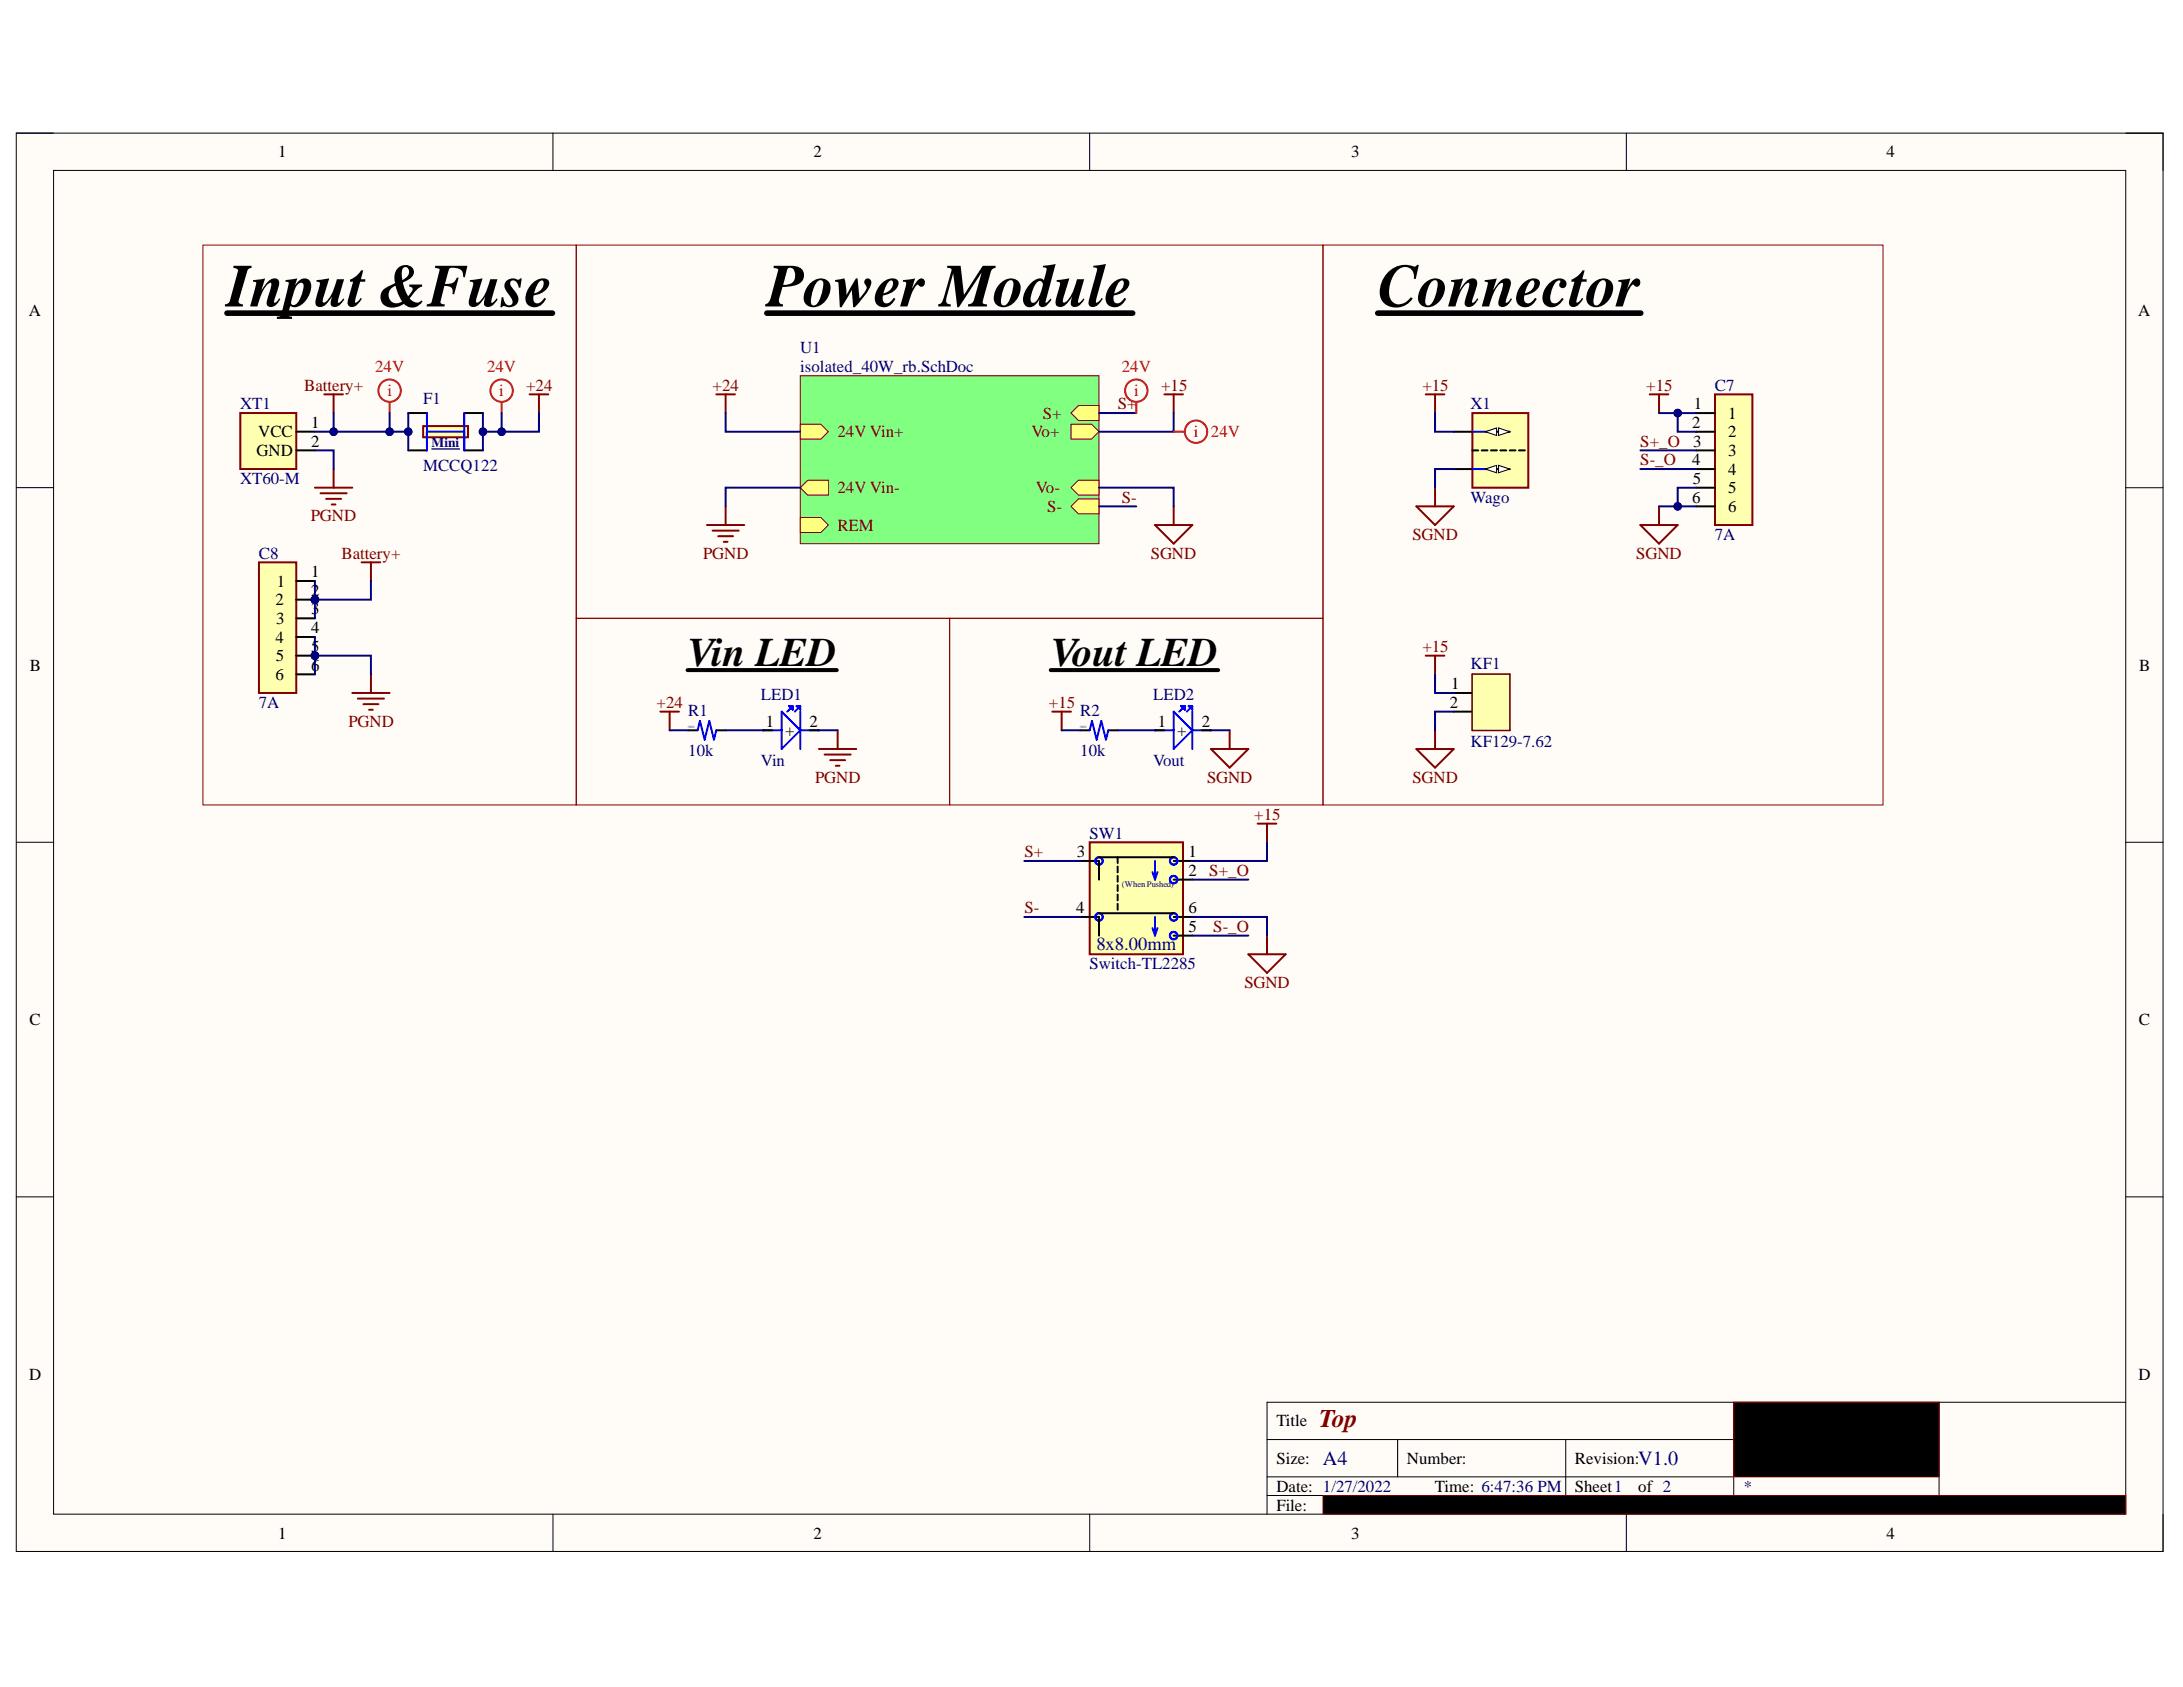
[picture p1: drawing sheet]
<svg xmlns="http://www.w3.org/2000/svg" width="279mm" height="216mm" viewBox="0 0 279 216" stroke-linecap="round" stroke-linejoin="round" font-family="sans-serif">
<defs><g id="words">
<g font-size="7.8">
<text x="29" y="39.2">Input &amp;Fuse</text>
<text x="98.1" y="39.2">Power Module</text>
<text x="176.3" y="39.2">Connector</text>
</g>
<g font-size="5.2">
<text x="88" y="85.2">Vin LED</text>
<text x="134.5" y="85.2">Vout LED</text>
</g>
<text font-size="3.3" fill="#800000" x="168.9" y="182.6">Top</text>
<g font-size="2.6" fill="#000080">
<text x="169.3" y="187.5">A4</text>
<text x="209.7" y="187.5">V1.0</text>
</g>
<text font-size="2.4" fill="#000080" x="140.3" y="121.6">8x8.00mm</text>
<g font-size="2.2">
<text x="35.6" y="20.1">1</text>
<text x="104.1" y="20.1">2</text>
<text x="172.9" y="20.1">3</text>
<text x="241.5" y="20.1">4</text>
<text x="3.7" y="40.4">A</text>
<text x="273.7" y="40.4">A</text>
<text x="216.8" y="52.4">1</text>
<text x="221.2" y="53.6">1</text>
<text x="32.8" y="58.4">GND</text>
<text x="33.1" y="56">VCC</text>
<text x="39.8" y="54.8">1</text>
<text x="39.8" y="57.2">2</text>
<text x="216.6" y="54.8">2</text>
<text x="216.6" y="59.5">4</text>
<text x="216.7" y="57.2">3</text>
<text x="221.2" y="56">2</text>
<text x="221.2" y="58.4">3</text>
<text x="216.6" y="64.3">6</text>
<text x="216.7" y="62">5</text>
<text x="221.2" y="60.7">4</text>
<text x="221.2" y="63.1">5</text>
<text x="221.2" y="65.5">6</text>
<text x="35.3" y="77.5">2</text>
<text x="35.4" y="75.1">1</text>
<text x="39.8" y="73.9">1</text>
<text x="39.8" y="76.3">2</text>
<text x="35.3" y="82.2">4</text>
<text x="35.3" y="79.9">3</text>
<text x="39.8" y="78.6">3</text>
<text x="39.8" y="81.1">4</text>
<text x="39.8" y="83.4">5</text>
<text x="3.8" y="85.8">B</text>
<text x="35.3" y="87">6</text>
<text x="35.3" y="84.6">5</text>
<text x="39.8" y="85.8">6</text>
<text x="185.7" y="88.2">1</text>
<text x="273.8" y="85.8">B</text>
<text x="98" y="93">1</text>
<text x="100.5" y="94.2">+</text>
<text x="103.6" y="93">2</text>
<text x="148.2" y="93">1</text>
<text x="150.7" y="94.2">+</text>
<text x="153.8" y="93">2</text>
<text x="185.6" y="90.6">2</text>
<text x="137.8" y="109.7">3</text>
<text x="152.1" y="109.7">1</text>
<text x="152.1" y="112.1">2</text>
<text x="137.7" y="116.9">4</text>
<text x="152.1" y="119.2">5</text>
<text x="152.1" y="116.9">6</text>
<text x="3.8" y="131.2">C</text>
<text x="273.8" y="131.2">C</text>
<text x="3.7" y="176.6">D</text>
<text x="273.7" y="176.6">D</text>
<text x="163.4" y="182.5">Title</text>
<text x="163.4" y="187.3">Size:</text>
<text x="163.4" y="190.9">Date: 1/27/2022</text>
<text x="180.1" y="187.3">Number:</text>
<text x="183.6" y="190.9">Time: 6:47:36 PM</text>
<text x="201.6" y="187.3">Revision:</text>
<text x="201.6" y="190.9">Sheet1</text>
<text x="209.7" y="190.9">of 2</text>
<text x="35.6" y="196.9">1</text>
<text x="104.1" y="196.9">2</text>
<text x="163.4" y="193.3">File:</text>
<text x="172.9" y="196.9">3</text>
<text x="241.5" y="196.9">4</text>
</g>
<g font-size="2.2" fill="#f00">
<text x="48" y="47.6">24V</text>
<text x="62.3" y="47.6">24V</text>
<text x="143.6" y="47.6">24V</text>
<text x="49.6" y="50.7">i</text>
<text x="63.9" y="50.7">i</text>
<text x="145.1" y="50.7">i</text>
<text x="152.8" y="56">i</text>
<text x="155" y="56">24V</text>
</g>
<g font-size="2.2" fill="#000080">
<text x="102.4" y="45.2">U1</text>
<text x="102.4" y="47.6">isolated_40W_rb.SchDoc</text>
<text x="30.7" y="52.4">XT1</text>
<text x="54.1" y="51.7">F1</text>
<text x="188.2" y="52.4">X1</text>
<text x="219.5" y="50">C7</text>
<text x="30.7" y="62">XT60-M</text>
<text x="54.1" y="60.3">MCCQ122</text>
<text x="188.2" y="64.3">Wago</text>
<text x="33.1" y="71.5">C8</text>
<text x="219.5" y="69.1">7A</text>
<text x="97.4" y="89.6">LED1</text>
<text x="147.6" y="89.6">LED2</text>
<text x="188.2" y="85.6">KF1</text>
<text x="33.1" y="90.6">7A</text>
<text x="88.1" y="91.6">R1</text>
<text x="138.3" y="91.6">R2</text>
<text x="188.2" y="95.6">KF129-7.62</text>
<text x="88.1" y="96.8">10k</text>
<text x="97.4" y="98">Vin</text>
<text x="138.3" y="96.8">10k</text>
<text x="147.6" y="98">Vout</text>
<text x="139.4" y="107.3">SW1</text>
<text x="139.4" y="124">Switch-TL2285</text>
<text x="223.1" y="190.9">*</text>
</g>
<g font-size="2.2" fill="#800000">
<text x="38.9" y="50">Battery+</text>
<text x="67.3" y="50">+24</text>
<text x="91.2" y="50">+24</text>
<text x="133.5" y="53.6">S+</text>
<text x="143.1" y="52.4">S+</text>
<text x="148.6" y="50">+15</text>
<text x="182" y="50">+15</text>
<text x="210.7" y="50">+15</text>
<text x="107.2" y="56">24V Vin+</text>
<text x="132" y="56">Vo+</text>
<text x="209.9" y="57.2">S+_O</text>
<text x="209.9" y="59.5">S-_O</text>
<text x="107.2" y="63.1">24V Vin-</text>
<text x="132.6" y="63.1">Vo-</text>
<text x="134" y="65.5">S-</text>
<text x="143.6" y="64.3">S-</text>
<text x="39.8" y="66.7">PGND</text>
<text x="43.7" y="71.5">Battery+</text>
<text x="90" y="71.5">PGND</text>
<text x="107.2" y="67.9">REM</text>
<text x="147.3" y="71.5">SGND</text>
<text x="180.8" y="69.1">SGND</text>
<text x="209.4" y="71.5">SGND</text>
<text x="182" y="83.4">+15</text>
<text x="44.6" y="93">PGND</text>
<text x="84" y="90.6">+24</text>
<text x="134.2" y="90.6">+15</text>
<text x="104.3" y="100.1">PGND</text>
<text x="154.5" y="100.1">SGND</text>
<text x="180.8" y="100.1">SGND</text>
<text x="160.5" y="104.9">+15</text>
<text x="131.1" y="109.7">S+</text>
<text x="154.8" y="112.1">S+_O</text>
<text x="131.1" y="116.9">S-</text>
<text x="155.3" y="119.2">S-_O</text>
<text x="159.3" y="126.4">SGND</text>
</g>
<text font-size="1.7" fill="#000080" x="55.2" y="57.3">Mini</text>
<text font-size="1.1" fill="#000080" x="143.6" y="113.5">(WhenPushed)</text>
<g font-size=".4" fill="#00f">
<text x="88.1" y="93.1">0805</text>
<text x="138.3" y="93.1">0805</text>
</g>
</g></defs>
<path d="M2.1 17h274.7v181.6h-274.7z" fill-rule="evenodd" fill="#fffcf8"/>
<path d="M2.1 17h274.7v181.6h-274.7z" fill="none" stroke="#000" stroke-width=".13"/>
<path d="M6.9 21.8h265.2v172h-265.2z" fill-rule="evenodd" fill="#fffcf8"/>
<g fill="none" stroke="#000" stroke-width=".13">
<path d="M2.1 17h4.8M70.8 17v4.8M139.5 17v4.8M208.2 17v4.8M272.1 17h4.7v4.8M6.9 21.8h265.2v172h-265.2zM2.1 62.4h4.8M272.1 62.4h4.7M2.1 107.8h4.8M272.1 107.8h4.7M2.1 153.2h4.8M272.1 153.2h4.7"/>
<path d="M221.9 179.5v11.9M248.2 179.5v11.9M272.1 179.5h-109.9v14.3M70.8 193.8v4.8M139.5 193.8v4.8M162.2 184.2h59.7M162.2 191.4h109.9M162.2 189h59.7M178.9 184.2v4.8M200.4 184.2v7.2M208.2 193.8v4.8M276.8 193.8v4.8"/>
</g>
<g fill="#000">
<path d="M221.9 179.5h26.3v9.5h-26.3z" fill-rule="evenodd"/>
<path d="M169.3 191.4h102.8v2.4h-102.8z" fill-rule="evenodd"/>
</g>
<path d="M221.9 179.5h26.3v9.5h-26.3zM169.3 191.4h102.8v2.4h-102.8z" fill="none" stroke="#800000" stroke-width=".13"/>
<path d="M102.4 48.1h38.3v21.5h-38.3z" fill-rule="evenodd" fill="#80ff80"/>
<path d="M102.4 48.1h38.3v21.5h-38.3z" fill="none" stroke="#800000" stroke-width=".13"/>
<path d="M102.4 54.3h2.7l.9 .9-.9 1h-2.7z" fill-rule="evenodd" fill="#ffff80"/>
<path d="M102.4 54.3h2.7l.9 .9-.9 1h-2.7z" fill="none" stroke="#800000" stroke-width=".13"/>
<path d="M102.4 62.4l1-.9h2.6v1.9h-2.6z" fill-rule="evenodd" fill="#ffff80"/>
<path d="M102.4 62.4l1-.9h2.6v1.9h-2.6z" fill="none" stroke="#800000" stroke-width=".13"/>
<path d="M137.1 54.3h2.6l1 .9-1 1h-2.6z" fill-rule="evenodd" fill="#ffff80"/>
<path d="M137.1 54.3h2.6l1 .9-1 1h-2.6z" fill="none" stroke="#800000" stroke-width=".13"/>
<path d="M137.1 62.4l.9-.9h2.7v1.9h-2.7z" fill-rule="evenodd" fill="#ffff80"/>
<path d="M137.1 62.4l.9-.9h2.7v1.9h-2.7z" fill="none" stroke="#800000" stroke-width=".13"/>
<path d="M138 51.9h2.7v1.9h-2.7l-.9-.9z" fill-rule="evenodd" fill="#ffff80"/>
<path d="M138 51.9h2.7v1.9h-2.7l-.9-.9z" fill="none" stroke="#800000" stroke-width=".13"/>
<path d="M138 63.8h2.7v2h-2.7l-.9-1z" fill-rule="evenodd" fill="#ffff80"/>
<path d="M138 63.8h2.7v2h-2.7l-.9-1z" fill="none" stroke="#800000" stroke-width=".13"/>
<path d="M102.4 66.2h2.7l.9 1-.9 .9h-2.7z" fill-rule="evenodd" fill="#ffff80"/>
<path d="M102.4 66.2h2.7l.9 1-.9 .9h-2.7z" fill="none" stroke="#800000" stroke-width=".13"/>
<path d="M91.7 50.5h2.4M92.9 50.5v2.4M149 50.5h2.4M150.2 50.5v2.4M90.5 67.2h4.8M91.2 67.9h3.3M91.9 68.6h1.9M92.6 69.3h.5M92.9 64.8v2.4M147.8 67.2h4.8l-2.4 2.4zM150.2 64.8v2.4" fill="none" stroke="#800000" stroke-width=".25"/>
<path d="M30.7 52.9h7.2v7.1h-7.2z" fill-rule="evenodd" fill="#ffffb0"/>
<path d="M30.7 52.9h7.2v7.1h-7.2zM40.3 62.4h4.8M41 63.1h3.4M41.7 63.8h2M42.5 64.6h.4M42.7 60v2.4" fill="none" stroke="#800000" stroke-width=".25"/>
<path d="M37.9 55.2h2.4M37.9 57.6h2.4M186.1 88.7h2.3M186.1 91.1h2.3" fill="none" stroke="#000" stroke-width=".25"/>
<path d="M188.4 86.3h4.8v7.2h-4.8z" fill="none" stroke="#5b0f00" stroke-width=".25"/>
<path d="M188.4 86.3h4.8v7.2h-4.8z" fill-rule="evenodd" fill="#ffffb0"/>
<path d="M188.4 86.3h4.8v7.2h-4.8z" fill="none" stroke="#5b0f00" stroke-width=".13"/>
<g fill="none" stroke="#800000" stroke-width=".25">
<path d="M84.5 91.1h2.4M85.7 91.1v2.4M104.8 95.9h4.8M105.5 96.6h3.4M106.3 97.3h1.9M107 98h.4M107.2 93.5v2.4M134.7 91.1h2.4M135.9 91.1v2.4M155 95.9h4.8l-2.4 2.3zM157.4 93.5v2.4M181.3 95.9h4.8l-2.4 2.3z"/>
<path d="M182.5 83.9h2.4M183.7 83.9v2.4M183.7 93.5v2.4"/>
</g>
<g fill="none" stroke="#00f" stroke-width=".25">
<path d="M89.3 93.5l.3-1.2 .6 2.4 .6-2.4 .6 2.4 .3-1.2M97.7 93.5h2.3M100 91.1l2.4 2.4-2.4 2.4zM101 90.4h.5v.4zM101.2 90.6l-.4 .5M102 90.4h.4v.4zM102.2 90.6l-.5 .5M102.4 93.5h2.4M102.4 91.1v4.8M139.5 93.5l.3-1.2 .6 2.4 .6-2.4 .6 2.4 .3-1.2M147.8 93.5h2.4M150.2 91.1l2.4 2.4-2.4 2.4z"/>
<path d="M151.2 90.4h.4v.4zM151.4 90.6l-.5 .5M152.1 90.4h.5v.4zM152.4 90.6l-.5 .5M152.6 93.5h2.4M152.6 91.1v4.8"/>
</g>
<path d="M88.1 93.5h1.2M91.7 93.5h1.2M97.7 93.5h1.1M103.6 93.5h1.2M138.3 93.5h1.2M141.9 93.5h1.1M147.8 93.5h1.2M153.8 93.5h1.2" fill="none" stroke="#000" stroke-width=".25"/>
<path d="M73.8 31.4h95.5v47.7h-95.5zM169.3 31.4h71.7v71.6h-71.7zM73.8 79.1h47.7v23.9h-47.7zM121.5 79.1h47.8v23.9h-47.8z" fill="none" stroke="#800000" stroke-width=".13"/>
<path d="M54.2 54.5h5.7v1.5h-5.7z" fill-rule="evenodd" fill="#ffffb0"/>
<path d="M54.2 54.5h5.7v1.5h-5.7z" fill="none" stroke="#800000" stroke-width=".25"/>
<path d="M52.3 57.6h2.3M52.3 52.9h2.3M59.4 57.6h2.4M59.4 52.9h2.4" fill="none" stroke="#000" stroke-width=".25"/>
<path d="M54.6 52.9v4.7M54.6 55.2h4.8M59.4 52.9v4.7" fill="none" stroke="#00f" stroke-width=".25"/>
<path d="M55.3 57.5h3.5" fill="none" stroke="#000080" stroke-width=".17"/>
<path d="M188.4 52.9h7.2v9.5h-7.2z" fill-rule="evenodd" fill="#ffffb0"/>
<path d="M188.4 52.9h7.2v9.5h-7.2z" fill="none" stroke="#800000" stroke-width=".25"/>
<path d="M186.1 55.3h2.3M190.8 55.3h2.4M186.1 60h2.3" fill="none" stroke="#000" stroke-width=".25"/>
<path d="M188.4 55.3h2.4M188.4 60h2.4" fill="none" stroke="#00f" stroke-width=".25"/>
<path d="M191.8 54.8l1.4 .5-1.4 .4z" fill="#f8fcff"/>
<path d="M191.8 54.8l1.4 .5-1.4 .4z" fill="none" stroke="#000" stroke-width=".13"/>
<path d="M190.1 55.3l1.5-.5v.9z" fill="#f8fcff"/>
<path d="M190.1 55.3l1.5-.5v.9z" fill="none" stroke="#000" stroke-width=".13"/>
<path d="M190.8 60h2.4" fill="none" stroke="#000" stroke-width=".25"/>
<path d="M191.8 59.6l1.4 .4-1.4 .5z" fill="#f8fcff"/>
<path d="M191.8 59.6l1.4 .4-1.4 .5z" fill="none" stroke="#000" stroke-width=".13"/>
<path d="M190.1 60l1.5-.4v.9z" fill="#f8fcff"/>
<path d="M190.1 60l1.5-.4v.9z" fill="none" stroke="#000" stroke-width=".13"/>
<path d="M188.4 57.6h.8M189.6 57.6h.8M190.8 57.6h.8M192 57.6h.8M193.2 57.6h.8M194.4 57.6h.8" fill="none" stroke="#000" stroke-width=".25"/>
<path d="M41.5 50.5h2.4M42.7 50.5v2.4M67.8 50.5h2.4M69 50.5v2.4M182.5 50.5h2.4M183.7 50.5v2.4M181.3 64.8h4.8l-2.4 2.4zM183.7 62.4v2.4" fill="none" stroke="#800000" stroke-width=".25"/>
<g fill="none" stroke="#f00" stroke-width=".25">
<path d="M49.9 51.4v1.5M64.2 51.4v1.5"/>
<circle cx="49.9" cy="50" r="1.43"/>
<circle cx="64.2" cy="50" r="1.43"/>
</g>
<path d="M26 31.4h47.8v71.6h-47.8z" fill="none" stroke="#800000" stroke-width=".13"/>
<path d="M29.1 40.1h41.6M98.1 40.1h46.9M176.3 40.1h33.7" fill="none" stroke="#000" stroke-width=".72"/>
<path d="M88 85.8h19.1M134.5 85.8h21.4" fill="none" stroke="#000" stroke-width=".51"/>
<path d="M219.5 50.5h4.8v16.7h-4.8z" fill-rule="evenodd" fill="#ffffb0"/>
<path d="M211.1 50.5h2.4M212.3 50.5v2.4M219.5 50.5h4.8v16.7h-4.8zM209.9 67.2h4.8l-2.4 2.4zM212.3 64.8v2.4" fill="none" stroke="#800000" stroke-width=".25"/>
<path d="M217.1 52.9h2.4M217.1 55.3h2.4M217.1 57.6h2.4M217.1 60h2.4M217.1 62.4h2.4M217.1 64.8h2.4" fill="none" stroke="#000" stroke-width=".25"/>
<path d="M139.5 107.8h11.9v14.3h-11.9z" fill-rule="evenodd" fill="#ffffb0"/>
<path d="M139.5 107.8h11.9v14.3h-11.9zM161 105.4h2.4M162.2 105.4v2.4M162.2 119.7v2.4M159.8 122.1h4.8l-2.4 2.4z" fill="none" stroke="#800000" stroke-width=".25"/>
<g fill="none" stroke="#000" stroke-width=".25">
<path d="M138.3 110.2h2.4v2.4M138.3 117.4h2.4v2.3M140.7 109.7h9.5M140.7 116.9h9.5M143 109.7v.8M143 110.9v.7M143 112.1v.7M143 113.3v.7M143 114.5v.7M143 115.7v.7M150.2 110.2h2.4M150.2 112.6h2.4"/>
<path d="M150.2 117.4h2.4M150.2 119.7h2.4"/>
</g>
<g fill="none" stroke="#00f" stroke-width=".25">
<path d="M147.5 111.6l.3 1M147.5 118.8l.3 .9M147.8 110.2v2.4M147.8 117.4v2.3M148.1 111.6l-.3 1M148.1 118.8l-.3 .9"/>
<circle cx="140.7" cy="110.2" r=".48"/>
<circle cx="140.7" cy="117.3" r=".48"/>
<circle cx="150.2" cy="110.2" r=".48"/>
<circle cx="150.2" cy="119.7" r=".48"/>
<circle cx="150.2" cy="112.6" r=".48"/>
<circle cx="150.2" cy="117.3" r=".48"/>
</g>
<circle cx="40.3" cy="76.7" r=".48" fill="#000080"/>
<circle cx="40.3" cy="76.7" r=".48" fill="none" stroke="#000080" stroke-width=".13"/>
<circle cx="40.3" cy="83.9" r=".48" fill="#000080"/>
<circle cx="40.3" cy="83.9" r=".48" fill="none" stroke="#000080" stroke-width=".13"/>
<path d="M33.1 72h4.8v16.7h-4.8z" fill-rule="evenodd" fill="#ffffb0"/>
<path d="M33.1 72h4.8v16.7h-4.8z" fill="none" stroke="#800000" stroke-width=".25"/>
<path d="M37.9 74.4h2.4M37.9 76.7h2.4" fill="none" stroke="#000" stroke-width=".25"/>
<circle cx="40.3" cy="76.7" r=".48" fill="#000080"/>
<circle cx="40.3" cy="76.7" r=".48" fill="none" stroke="#000080" stroke-width=".13"/>
<path d="M37.9 79.1h2.4M37.9 81.5h2.4M37.9 83.9h2.4" fill="none" stroke="#000" stroke-width=".25"/>
<circle cx="40.3" cy="83.9" r=".48" fill="#000080"/>
<circle cx="40.3" cy="83.9" r=".48" fill="none" stroke="#000080" stroke-width=".13"/>
<path d="M37.9 86.3h2.4" fill="none" stroke="#000" stroke-width=".25"/>
<path d="M46.3 72h2.4M47.5 72v2.4M45.1 88.7h4.8M45.8 89.4h3.4M46.5 90.1h1.9M47.2 90.8h.5M47.5 86.3v2.4" fill="none" stroke="#800000" stroke-width=".25"/>
<g fill="none" stroke="#000080" stroke-width=".25">
<path d="M40.3 57.6h2.4v2.4M61.8 52.9v4.7M150.2 52.9v2.3h-9.5M183.7 52.9v2.4h2.4M102.4 62.4h-9.5v2.4M140.7 62.4h9.5v2.4M186.1 60h-2.4v2.4M85.7 93.5h2.4M92.9 93.5h4.8M104.8 93.5h2.4M135.9 93.5h2.4M143 93.5h4.8"/>
<path d="M155 93.5h2.4M183.7 86.3v2.4h2.4M186.1 91.1h-2.4v2.4"/>
</g>
<circle cx="61.8" cy="55.2" r=".48" fill="#000080"/>
<circle cx="61.8" cy="55.2" r=".48" fill="none" stroke="#000080" stroke-width=".13"/>
<path d="M40.3 55.2h12v2.4M140.7 52.9h4.7M140.7 64.8h4.7" fill="none" stroke="#000080" stroke-width=".25"/>
<circle cx="42.7" cy="55.2" r=".48" fill="#000080"/>
<circle cx="42.7" cy="55.2" r=".48" fill="none" stroke="#000080" stroke-width=".13"/>
<circle cx="49.9" cy="55.2" r=".48" fill="#000080"/>
<circle cx="49.9" cy="55.2" r=".48" fill="none" stroke="#000080" stroke-width=".13"/>
<circle cx="52.3" cy="55.2" r=".48" fill="#000080"/>
<circle cx="52.3" cy="55.2" r=".48" fill="none" stroke="#000080" stroke-width=".13"/>
<path d="M49.9 52.9v2.3" fill="none" stroke="#000080" stroke-width=".25"/>
<circle cx="49.9" cy="55.2" r=".48" fill="#000080"/>
<circle cx="49.9" cy="55.2" r=".48" fill="none" stroke="#000080" stroke-width=".13"/>
<path d="M52.3 52.9v2.3" fill="none" stroke="#000080" stroke-width=".25"/>
<circle cx="52.3" cy="55.2" r=".48" fill="#000080"/>
<circle cx="52.3" cy="55.2" r=".48" fill="none" stroke="#000080" stroke-width=".13"/>
<path d="M42.7 52.9v2.3" fill="none" stroke="#000080" stroke-width=".25"/>
<circle cx="42.7" cy="55.2" r=".48" fill="#000080"/>
<circle cx="42.7" cy="55.2" r=".48" fill="none" stroke="#000080" stroke-width=".13"/>
<path d="M69 52.9v2.3h-7.2M92.9 52.9v2.3h9.5" fill="none" stroke="#000080" stroke-width=".25"/>
<circle cx="61.8" cy="55.2" r=".48" fill="#000080"/>
<circle cx="61.8" cy="55.2" r=".48" fill="none" stroke="#000080" stroke-width=".13"/>
<circle cx="64.2" cy="55.2" r=".48" fill="#000080"/>
<circle cx="64.2" cy="55.2" r=".48" fill="none" stroke="#000080" stroke-width=".13"/>
<path d="M64.2 52.9v2.3" fill="none" stroke="#000080" stroke-width=".25"/>
<circle cx="64.2" cy="55.2" r=".48" fill="#000080"/>
<circle cx="64.2" cy="55.2" r=".48" fill="none" stroke="#000080" stroke-width=".13"/>
<path d="M217.1 62.4h-2.4v2.4h-2.4" fill="none" stroke="#000080" stroke-width=".25"/>
<circle cx="214.7" cy="64.8" r=".48" fill="#000080"/>
<circle cx="214.7" cy="64.8" r=".48" fill="none" stroke="#000080" stroke-width=".13"/>
<path d="M214.7 64.8h2.4" fill="none" stroke="#000080" stroke-width=".25"/>
<circle cx="214.7" cy="64.8" r=".48" fill="#000080"/>
<circle cx="214.7" cy="64.8" r=".48" fill="none" stroke="#000080" stroke-width=".13"/>
<path d="M214.7 52.9h2.4" fill="none" stroke="#000080" stroke-width=".25"/>
<circle cx="214.7" cy="52.9" r=".48" fill="#000080"/>
<circle cx="214.7" cy="52.9" r=".48" fill="none" stroke="#000080" stroke-width=".13"/>
<path d="M209.9 57.6h7.2M212.3 52.9h2.4v2.4h2.4" fill="none" stroke="#000080" stroke-width=".25"/>
<circle cx="214.7" cy="52.9" r=".48" fill="#000080"/>
<circle cx="214.7" cy="52.9" r=".48" fill="none" stroke="#000080" stroke-width=".13"/>
<path d="M209.9 60h7.2M40.3 86.3v-2.4h7.2v2.4M131.1 110.2h7.2M131.1 117.4h7.2M152.6 117.4h9.6v2.3M152.6 112.6h7.2M152.6 119.7h7.2M162.2 107.8v2.4h-9.6" fill="none" stroke="#000080" stroke-width=".25"/>
<circle cx="40.3" cy="83.9" r=".48" fill="#000080"/>
<circle cx="40.3" cy="83.9" r=".48" fill="none" stroke="#000080" stroke-width=".13"/>
<path d="M40.3 81.5v2.4" fill="none" stroke="#000080" stroke-width=".25"/>
<circle cx="40.3" cy="83.9" r=".48" fill="#000080"/>
<circle cx="40.3" cy="83.9" r=".48" fill="none" stroke="#000080" stroke-width=".13"/>
<path d="M40.3 76.7v2.4" fill="none" stroke="#000080" stroke-width=".25"/>
<circle cx="40.3" cy="76.7" r=".48" fill="#000080"/>
<circle cx="40.3" cy="76.7" r=".48" fill="none" stroke="#000080" stroke-width=".13"/>
<path d="M40.3 74.4v2.3" fill="none" stroke="#000080" stroke-width=".25"/>
<circle cx="40.3" cy="76.7" r=".48" fill="#000080"/>
<circle cx="40.3" cy="76.7" r=".48" fill="none" stroke="#000080" stroke-width=".13"/>
<path d="M47.5 74.4v2.3h-7.2" fill="none" stroke="#000080" stroke-width=".25"/>
<circle cx="40.3" cy="76.7" r=".48" fill="#000080"/>
<circle cx="40.3" cy="76.7" r=".48" fill="none" stroke="#000080" stroke-width=".13"/>
<g fill="none" stroke="#f00" stroke-width=".25">
<path d="M145.4 51.4v1.5M150.2 55.2h1.4"/>
<circle cx="145.4" cy="50" r="1.43"/>
<circle cx="153.1" cy="55.2" r="1.43"/>
</g>
<use href="#words"/>
</svg>
